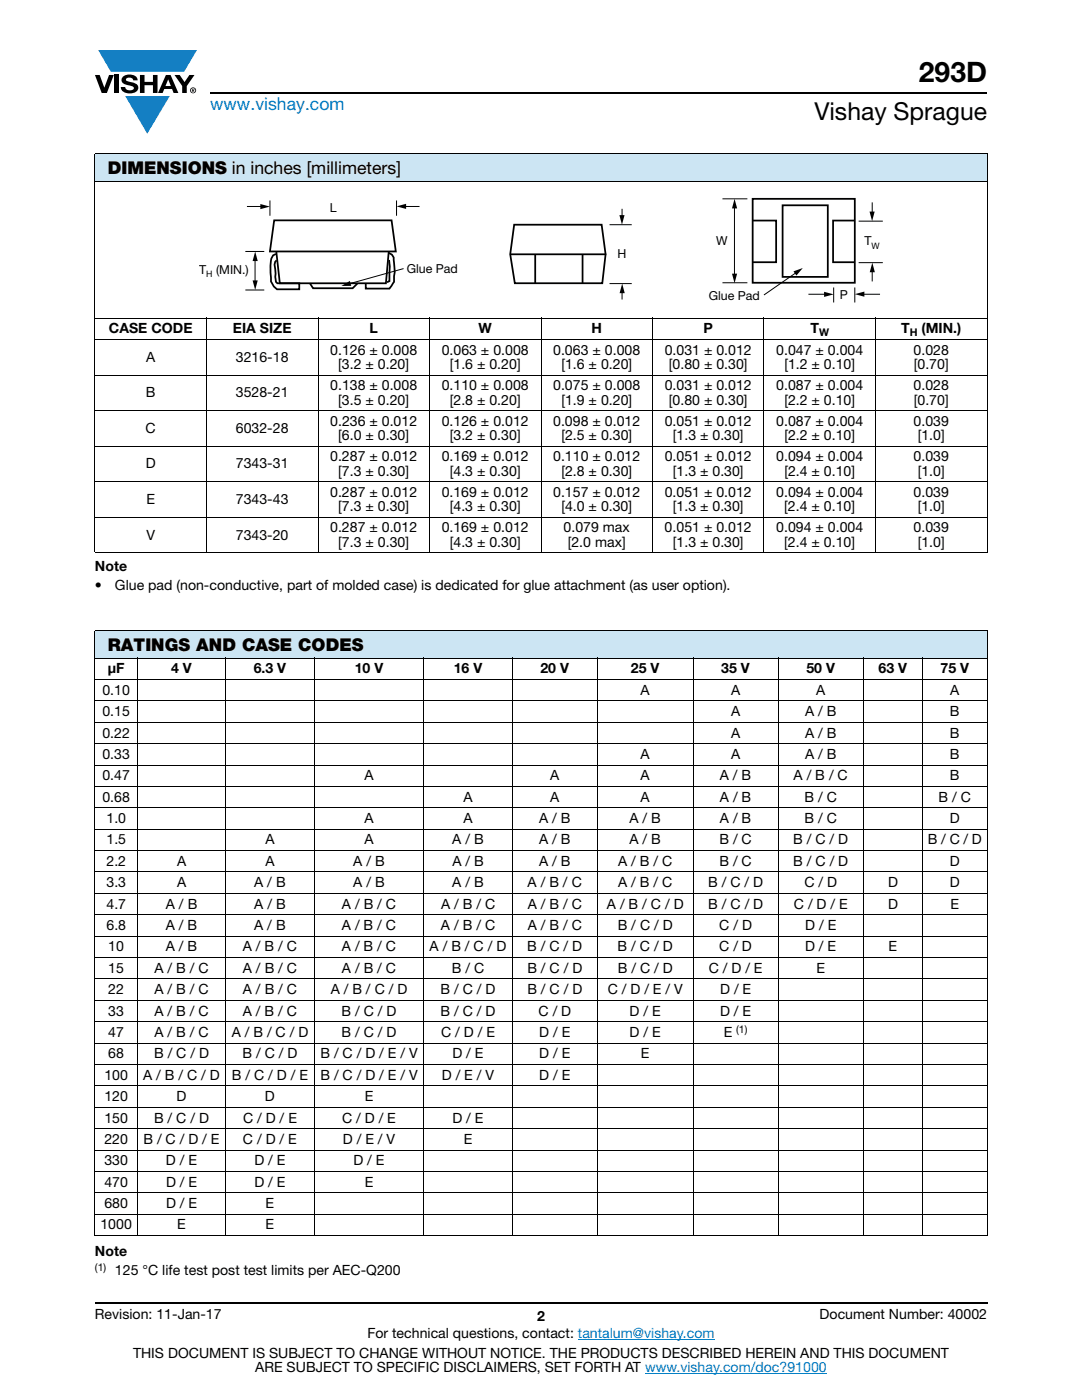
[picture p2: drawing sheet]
<svg xmlns="http://www.w3.org/2000/svg" width="216mm" height="279mm" viewBox="0 0 216 279" stroke-linecap="round" stroke-linejoin="round" font-family="sans-serif">
<defs><g id="words">
<text font-size="5.6" x="183.4" y="16.4">293D</text>
<text font-size="4.9" x="162.5" y="24">Vishay Sprague</text>
<text font-size="3.5" fill="#007ec4" x="42" y="21.9">www.vishay.com</text>
<g font-size="3.5">
<text x="21.5" y="34.8">DIMENSIONS in inches [millimeters]</text>
<text x="21.5" y="129.9">RATINGS AND CASE CODES</text>
</g>
<g font-size="2.8">
<text x="21.7" y="66.5">CASE CODE</text>
<text x="46.5" y="66.5">EIA SIZE</text>
<text x="65.9" y="70.8">0.126 ± 0.008</text>
<text x="73.7" y="66.5">L</text>
<text x="88.1" y="70.8">0.063 ± 0.008</text>
<text x="95.5" y="66.5">W</text>
<text x="110.4" y="70.8">0.063 ± 0.008</text>
<text x="118" y="66.5">H</text>
<text x="132.6" y="70.8">0.031 ± 0.012</text>
<text x="140.4" y="66.5">P</text>
<text x="154.9" y="70.8">0.047 ± 0.004</text>
<text x="161.7" y="66.5">T</text>
<text x="179.8" y="66.5">T</text>
<text x="182.3" y="70.8">0.028</text>
<text x="183.9" y="66.5">(MIN.)</text>
<text x="29.2" y="72.2">A</text>
<text x="47.1" y="72.2">3216-18</text>
<text x="65.9" y="77.9">0.138 ± 0.008</text>
<text x="67.5" y="73.6">[3.2 ± 0.20]</text>
<text x="88.1" y="77.9">0.110 ± 0.008</text>
<text x="89.8" y="73.6">[1.6 ± 0.20]</text>
<text x="110.4" y="77.9">0.075 ± 0.008</text>
<text x="112" y="73.6">[1.6 ± 0.20]</text>
<text x="132.6" y="77.9">0.031 ± 0.012</text>
<text x="133.5" y="73.6">[0.80 ± 0.30]</text>
<text x="154.9" y="77.9">0.087 ± 0.004</text>
<text x="156.5" y="73.6">[1.2 ± 0.10]</text>
<text x="182.3" y="77.9">0.028</text>
<text x="182.4" y="73.6">[0.70]</text>
<text x="29.1" y="79.3">B</text>
<text x="47.1" y="79.3">3528-21</text>
<text x="67.5" y="80.7">[3.5 ± 0.20]</text>
<text x="89.8" y="80.7">[2.8 ± 0.20]</text>
<text x="112" y="80.7">[1.9 ± 0.20]</text>
<text x="133.5" y="80.7">[0.80 ± 0.30]</text>
<text x="156.5" y="80.7">[2.2 ± 0.10]</text>
<text x="182.4" y="80.7">[0.70]</text>
<text x="29.1" y="86.4">C</text>
<text x="47.1" y="86.4">6032-28</text>
<text x="65.9" y="85">0.236 ± 0.012</text>
<text x="67.5" y="87.8">[6.0 ± 0.30]</text>
<text x="88.1" y="85">0.126 ± 0.012</text>
<text x="89.8" y="87.8">[3.2 ± 0.30]</text>
<text x="110.4" y="85">0.098 ± 0.012</text>
<text x="112" y="87.8">[2.5 ± 0.30]</text>
<text x="132.6" y="85">0.051 ± 0.012</text>
<text x="134.3" y="87.8">[1.3 ± 0.30]</text>
<text x="154.9" y="85">0.087 ± 0.004</text>
<text x="156.5" y="87.8">[2.2 ± 0.10]</text>
<text x="182.3" y="85">0.039</text>
<text x="183.1" y="87.8">[1.0]</text>
<text x="29.1" y="93.5">D</text>
<text x="47.1" y="93.5">7343-31</text>
<text x="65.9" y="92.1">0.287 ± 0.012</text>
<text x="67.5" y="94.9">[7.3 ± 0.30]</text>
<text x="88.1" y="92.1">0.169 ± 0.012</text>
<text x="89.8" y="94.9">[4.3 ± 0.30]</text>
<text x="110.4" y="92.1">0.110 ± 0.012</text>
<text x="112" y="94.9">[2.8 ± 0.30]</text>
<text x="132.6" y="92.1">0.051 ± 0.012</text>
<text x="134.3" y="94.9">[1.3 ± 0.30]</text>
<text x="154.9" y="92.1">0.094 ± 0.004</text>
<text x="156.5" y="94.9">[2.4 ± 0.10]</text>
<text x="182.3" y="92.1">0.039</text>
<text x="183.1" y="94.9">[1.0]</text>
<text x="29.2" y="100.6">E</text>
<text x="47.1" y="100.6">7343-43</text>
<text x="65.9" y="99.2">0.287 ± 0.012</text>
<text x="88.1" y="99.2">0.169 ± 0.012</text>
<text x="110.4" y="99.2">0.157 ± 0.012</text>
<text x="132.6" y="99.2">0.051 ± 0.012</text>
<text x="154.9" y="99.2">0.094 ± 0.004</text>
<text x="182.3" y="99.2">0.039</text>
<text x="29.2" y="107.7">V</text>
<text x="47.1" y="107.7">7343-20</text>
<text x="65.9" y="106.3">0.287 ± 0.012</text>
<text x="67.5" y="102">[7.3 ± 0.30]</text>
<text x="88.1" y="106.3">0.169 ± 0.012</text>
<text x="89.8" y="102">[4.3 ± 0.30]</text>
<text x="112" y="102">[4.0 ± 0.30]</text>
<text x="112.5" y="106.3">0.079 max</text>
<text x="132.6" y="106.3">0.051 ± 0.012</text>
<text x="134.3" y="102">[1.3 ± 0.30]</text>
<text x="154.9" y="106.3">0.094 ± 0.004</text>
<text x="156.5" y="102">[2.4 ± 0.10]</text>
<text x="182.3" y="106.3">0.039</text>
<text x="183.1" y="102">[1.0]</text>
<text x="18.9" y="114">Note</text>
<text x="67.5" y="109.1">[7.3 ± 0.30]</text>
<text x="89.8" y="109.1">[4.3 ± 0.30]</text>
<text x="113.3" y="109.1">[2.0 max]</text>
<text x="134.3" y="109.1">[1.3 ± 0.30]</text>
<text x="156.5" y="109.1">[2.4 ± 0.10]</text>
<text x="183.1" y="109.1">[1.0]</text>
<text x="18.9" y="117.8">•</text>
<text x="22.9" y="117.8">Glue pad (non-conductive, part of molded case) is dedicated for glue attachment (as user option).</text>
<text x="21.5" y="134.4">μF</text>
<text x="34.2" y="134.4">4 V</text>
<text x="50.6" y="134.4">6.3 V</text>
<text x="70.8" y="134.4">10 V</text>
<text x="90.5" y="134.4">16 V</text>
<text x="107.8" y="134.4">20 V</text>
<text x="125.9" y="134.4">25 V</text>
<text x="143.9" y="134.4">35 V</text>
<text x="160.9" y="134.4">50 V</text>
<text x="175.3" y="134.4">63 V</text>
<text x="187.7" y="134.4">75 V</text>
<text x="20.4" y="138.6">0.10</text>
<text x="20.4" y="142.9">0.15</text>
<text x="127.8" y="138.6">A</text>
<text x="145.9" y="138.6">A</text>
<text x="145.9" y="142.9">A</text>
<text x="160.6" y="142.9">A / B</text>
<text x="162.9" y="138.6">A</text>
<text x="189.5" y="142.9">B</text>
<text x="189.6" y="138.6">A</text>
<text x="20.4" y="147.2">0.22</text>
<text x="145.9" y="147.2">A</text>
<text x="160.6" y="147.2">A / B</text>
<text x="189.5" y="147.2">B</text>
<text x="20.4" y="151.4">0.33</text>
<text x="20.4" y="155.7">0.47</text>
<text x="72.7" y="155.7">A</text>
<text x="109.8" y="155.7">A</text>
<text x="127.8" y="155.7">A</text>
<text x="127.8" y="151.4">A</text>
<text x="143.7" y="155.7">A / B</text>
<text x="145.9" y="151.4">A</text>
<text x="158.4" y="155.7">A / B / C</text>
<text x="160.6" y="151.4">A / B</text>
<text x="189.5" y="151.4">B</text>
<text x="189.6" y="155.7">B</text>
<text x="20.4" y="160">0.68</text>
<text x="92.5" y="160">A</text>
<text x="109.8" y="160">A</text>
<text x="127.8" y="160">A</text>
<text x="143.7" y="160">A / B</text>
<text x="160.5" y="160">B / C</text>
<text x="187.3" y="160">B / C</text>
<text x="21.2" y="164.3">1.0</text>
<text x="72.7" y="164.3">A</text>
<text x="92.5" y="164.3">A</text>
<text x="107.6" y="164.3">A / B</text>
<text x="125.6" y="164.3">A / B</text>
<text x="143.7" y="164.3">A / B</text>
<text x="160.5" y="164.3">B / C</text>
<text x="189.5" y="164.3">D</text>
<text x="21.2" y="168.5">1.5</text>
<text x="21.2" y="172.8">2.2</text>
<text x="35.3" y="172.8">A</text>
<text x="53" y="168.5">A</text>
<text x="53" y="172.8">A</text>
<text x="70.5" y="172.8">A / B</text>
<text x="72.7" y="168.5">A</text>
<text x="90.3" y="168.5">A / B</text>
<text x="90.3" y="172.8">A / B</text>
<text x="107.6" y="168.5">A / B</text>
<text x="107.6" y="172.8">A / B</text>
<text x="123.3" y="172.8">A / B / C</text>
<text x="125.6" y="168.5">A / B</text>
<text x="143.6" y="168.5">B / C</text>
<text x="143.6" y="172.8">B / C</text>
<text x="158.3" y="168.5">B / C / D</text>
<text x="158.3" y="172.8">B / C / D</text>
<text x="185.2" y="168.5">B / C / D</text>
<text x="189.5" y="172.8">D</text>
<text x="21.2" y="177.1">3.3</text>
<text x="35.3" y="177.1">A</text>
<text x="50.7" y="177.1">A / B</text>
<text x="70.5" y="177.1">A / B</text>
<text x="90.3" y="177.1">A / B</text>
<text x="105.3" y="177.1">A / B / C</text>
<text x="123.3" y="177.1">A / B / C</text>
<text x="141.3" y="177.1">B / C / D</text>
<text x="160.5" y="177.1">C / D</text>
<text x="177.2" y="177.1">D</text>
<text x="189.5" y="177.1">D</text>
<text x="21.2" y="181.3">4.7</text>
<text x="21.2" y="185.6">6.8</text>
<text x="33.1" y="181.3">A / B</text>
<text x="33.1" y="185.6">A / B</text>
<text x="50.7" y="185.6">A / B</text>
<text x="50.7" y="181.3">A / B</text>
<text x="68.2" y="185.6">A / B / C</text>
<text x="68.2" y="181.3">A / B / C</text>
<text x="88" y="185.6">A / B / C</text>
<text x="88" y="181.3">A / B / C</text>
<text x="105.3" y="185.6">A / B / C</text>
<text x="105.3" y="181.3">A / B / C</text>
<text x="121.1" y="181.3">A / B / C / D</text>
<text x="123.3" y="185.6">B / C / D</text>
<text x="141.3" y="181.3">B / C / D</text>
<text x="143.5" y="185.6">C / D</text>
<text x="158.4" y="181.3">C / D / E</text>
<text x="160.7" y="185.6">D / E</text>
<text x="177.2" y="181.3">D</text>
<text x="189.7" y="181.3">E</text>
<text x="21.6" y="189.9">10</text>
<text x="33.1" y="189.9">A / B</text>
<text x="48.5" y="189.9">A / B / C</text>
<text x="68.2" y="189.9">A / B / C</text>
<text x="85.7" y="189.9">A / B / C / D</text>
<text x="105.2" y="189.9">B / C / D</text>
<text x="123.2" y="189.9">B / C / D</text>
<text x="143.5" y="189.9">C / D</text>
<text x="160.6" y="189.9">D / E</text>
<text x="177.3" y="189.9">E</text>
<text x="21.6" y="194.1">15</text>
<text x="30.8" y="194.1">A / B / C</text>
<text x="48.5" y="194.1">A / B / C</text>
<text x="68.2" y="194.1">A / B / C</text>
<text x="90.2" y="194.1">B / C</text>
<text x="105.2" y="194.1">B / C / D</text>
<text x="123.3" y="194.1">B / C / D</text>
<text x="141.4" y="194.1">C / D / E</text>
<text x="162.9" y="194.1">E</text>
<text x="21.6" y="198.4">22</text>
<text x="21.6" y="202.7">33</text>
<text x="30.8" y="202.7">A / B / C</text>
<text x="30.8" y="198.4">A / B / C</text>
<text x="48.5" y="202.7">A / B / C</text>
<text x="48.5" y="198.4">A / B / C</text>
<text x="66" y="198.4">A / B / C / D</text>
<text x="68.1" y="202.7">B / C / D</text>
<text x="87.9" y="202.7">B / C / D</text>
<text x="87.9" y="198.4">B / C / D</text>
<text x="105.2" y="198.4">B / C / D</text>
<text x="107.4" y="202.7">C / D</text>
<text x="121.3" y="198.4">C / D / E / V</text>
<text x="125.6" y="202.7">D / E</text>
<text x="143.7" y="202.7">D / E</text>
<text x="143.7" y="198.4">D / E</text>
<text x="21.6" y="206.9">47</text>
<text x="30.8" y="206.9">A / B / C</text>
<text x="46.2" y="206.9">A / B / C / D</text>
<text x="68.1" y="206.9">B / C / D</text>
<text x="88" y="206.9">C / D / E</text>
<text x="107.6" y="206.9">D / E</text>
<text x="125.6" y="206.9">D / E</text>
<text x="144.4" y="206.9">E</text>
<text x="20.8" y="215.5">100</text>
<text x="21.6" y="211.2">68</text>
<text x="28.6" y="215.5">A / B / C / D</text>
<text x="30.8" y="211.2">B / C / D</text>
<text x="46.3" y="215.5">B / C / D / E</text>
<text x="48.4" y="211.2">B / C / D</text>
<text x="63.9" y="215.5">B / C / D / E / V</text>
<text x="63.9" y="211.2">B / C / D / E / V</text>
<text x="88.2" y="215.5">D / E / V</text>
<text x="90.3" y="211.2">D / E</text>
<text x="107.6" y="215.5">D / E</text>
<text x="107.6" y="211.2">D / E</text>
<text x="127.9" y="211.2">E</text>
<text x="20.8" y="219.8">120</text>
<text x="35.2" y="219.8">D</text>
<text x="52.9" y="219.8">D</text>
<text x="72.8" y="219.8">E</text>
<text x="20.8" y="224">150</text>
<text x="30.7" y="224">B / C / D</text>
<text x="48.5" y="224">C / D / E</text>
<text x="68.2" y="224">C / D / E</text>
<text x="90.3" y="224">D / E</text>
<text x="20.8" y="228.3">220</text>
<text x="20.8" y="232.6">330</text>
<text x="28.6" y="228.3">B / C / D / E</text>
<text x="33.1" y="232.6">D / E</text>
<text x="48.5" y="228.3">C / D / E</text>
<text x="50.8" y="232.6">D / E</text>
<text x="68.4" y="228.3">D / E / V</text>
<text x="70.5" y="232.6">D / E</text>
<text x="92.5" y="228.3">E</text>
<text x="20.8" y="236.8">470</text>
<text x="33.1" y="236.8">D / E</text>
<text x="50.8" y="236.8">D / E</text>
<text x="72.8" y="236.8">E</text>
<text x="20" y="245.4">1000</text>
<text x="20.8" y="241.1">680</text>
<text x="33.1" y="241.1">D / E</text>
<text x="35.4" y="245.4">E</text>
<text x="53" y="245.4">E</text>
<text x="53" y="241.1">E</text>
<text x="18.9" y="250.6">Note</text>
<text x="22.9" y="254.5">125 °C life test post test limits per AEC-Q200</text>
<text x="18.9" y="263.3">Revision: 11-Jan-17</text>
<text x="107.2" y="263.6">2</text>
<text x="163.6" y="263.3">Document Number: 40002</text>
<text x="73.3" y="267.1">For technical questions, contact: tantalum@vishay.com</text>
<text x="26.5" y="271">THIS DOCUMENT IS SUBJECT TO CHANGE WITHOUT NOTICE. THE PRODUCTS DESCRIBED HEREIN AND THIS DOCUMENT</text>
<text x="50.9" y="273.8">ARE SUBJECT TO SPECIFIC DISCLAIMERS, SET FORTH AT www.vishay.com/doc?91000</text>
</g>
<g font-size="2.5">
<text x="65.8" y="42.3">L</text>
<text x="123.2" y="51.5">H</text>
<text x="142.9" y="48.8">W</text>
<text x="172.5" y="48.9">T</text>
<text x="39.7" y="54.7">T</text>
<text x="43.1" y="54.7">(MIN.)</text>
<text x="81.2" y="54.5">Glue Pad</text>
<text x="141.4" y="59.8">Glue Pad</text>
<text x="167.6" y="59.7">P</text>
</g>
<g font-size="2.1">
<text x="163.4" y="67.1">W</text>
<text x="181.5" y="67.1">H</text>
<text x="146.9" y="206.1">(1)</text>
<text x="18.9" y="253.6">(1)</text>
</g>
<g font-size="1.8">
<text x="173.9" y="49.6">W</text>
<text x="41.2" y="55.4">H</text>
</g>
</g></defs>
<g fill="#147fc3">
<path d="M19.6 10h19.7l-2.6 4.3h-1.1h-13.5z"/>
<path d="M25 19.2h8.9l-4.5 7.5z"/>
</g>
<g fill="#000">
<path d="M18.9 15h1l.9 2.5 1-2.5h.9l-1.4 3.6h-1zM22.9 15h.9v3.6h-.9zM24.6 15.3a2.1 2.1 0 0 1 2.8 .3l.1 .4h-.9a.79 .79 0 0 0-.7-.5 .79 .79 0 0 0-.8 .4l.3 .3 1 .2a1.08 1.08 0 0 1 1.2 1 1.08 1.08 0 0 1-1.1 1.2 1.73 1.73 0 0 1-2.4-1.2h.9a.96 .96 0 0 0 .8 .6 .96 .96 0 0 0 .9-.4 1.31 1.31 0 0 0-1.2-.6 1.03 1.03 0 0 1-1.1-.6 1.03 1.03 0 0 1 .2-1.1zM27.9 15h.9v1.3h1.7v-1.3h.9v3.6h-.9v-1.6h-1.7v1.6h-.9zM34.8 15h1.1l.9 1.4 1-1.4h1l-1.5 2.2v1.4h-.9v-1.4z"/>
<path d="M33.6 15.9l.5 1.3h-1.1zM33.1 15l-1.6 3.6h1l.3-.8h1.5l.3 .8h1l-1.6-3.6z"/>
<path d="M38.4 17.8h.2v.2h-.2zM38.3 17.7v.7h.1v-.3l.4 .3-.2-.3 .2-.2-.1-.2z"/>
<path d="M38.1 18a.46 .46 0 0 1 .9 0 .46 .46 0 0 1-.9 0zM37.9 18a.6 .6 0 0 0 1.2 0 .6 .6 0 0 0-1.2 0z"/>
</g>
<path d="M42 18.6h155M18.9 260h178.1" fill="none" stroke="#000" stroke-width=".36"/>
<path d="M115.3 267.3h27.3M128.7 274h36.3" fill="none" stroke="#007ec4" stroke-width=".2"/>
<g fill="#cce5f3">
<path d="M18.9 30.7h178.1v5.5h-178.1z"/>
<path d="M18.9 125.8h178.1v5.5h-178.1z"/>
</g>
<g fill="none" stroke="#000" stroke-width=".2">
<path d="M18.9 30.7h178.1M18.9 36.2h178.1M18.9 30.8v79.4M197 30.8v79.4M18.9 63.5h178.1M18.9 67.8h178.1M18.9 74.8h178.1M41.2 63.4v47M63.5 63.4v47M85.7 63.4v47M107.9 63.4v47M130.2 63.4v47"/>
<path d="M152.4 63.4v47M174.7 63.4v47M18.9 81.9h178.1M18.9 89h178.1M18.9 96.1h178.1M18.9 103.2h178.1M18.9 110.3h178.1M18.9 125.8h178.1M18.9 131.3h178.1M18.9 135.6h178.1M18.9 139.9h178.1M18.9 125.9v120.6"/>
<path d="M27.4 131.3v115.4M45 131.3v115.4M62.7 131.3v115.4M84.6 131.3v115.4M102.2 131.3v115.4M119.2 131.3v115.4M138.3 131.3v115.4M155.3 131.3v115.4M172.3 131.3v115.4M184.1 131.3v115.4M197 125.9v120.6M18.9 144.1h178.1"/>
<path d="M18.9 148.4h178.1M18.9 152.7h178.1M18.9 157h178.1M18.9 161.2h178.1M18.9 165.5h178.1M18.9 169.8h178.1M18.9 174h178.1M18.9 178.3h178.1M18.9 182.6h178.1M18.9 186.8h178.1M18.9 191.1h178.1M18.9 195.4h178.1"/>
<path d="M18.9 199.6h178.1M18.9 203.9h178.1M18.9 208.2h178.1M18.9 212.4h178.1M18.9 216.7h178.1M18.9 221h178.1M18.9 225.3h178.1M18.9 229.5h178.1M18.9 233.8h178.1M18.9 238.1h178.1M18.9 242.3h178.1M18.9 246.6h178.1"/>
</g>
<path d="M39.8 39.5h136.3v20.9h-136.3z" fill="#fff"/>
<g fill="none" stroke="#000" stroke-width=".35">
<path d="M150.2 39.7h20.4v16.7h-20.4zM54.7 44h23.4l.9 6.2h-25.1zM55.1 50.7a2 2 0 0 0-1.1 2.2l.1 2.5a2.71 2.71 0 0 0 1.2 2.3h4.4v-1.2h-4.4l-.2-.2-.3-3.5 .1-.6 .3-.3M55.1 50.2l.7 6.3h21.2l.6-6.3M61.8 56.5l.7 1h7.9l1-1M77.6 50.5l.6 .3 .4 .6 .2 2.9-.2 2-.9 1.3h-4.7v-1.1M77.6 51.9l.2 1.2-.1 3-.5 .2M101.8 50.8h19.2M102.6 44.8h17.4l.8 6-.6 5.7h-17.5l-.9-5.7zM106.8 50.8v5.7M116.2 50.8v5.7M150.2 44h4.7v8.3h-4.7"/>
<path d="M156.2 41h9v14.3h-9zM170.6 44h-4.4v8.3h4.4"/>
</g>
<g fill="none" stroke="#000" stroke-width=".2">
<path d="M144.2 39.7h4.9M49 50.2h3.7M49 57.9h3.7M49.3 41.2h3M50.9 51.7v4.6M53.9 40v3.1M79.1 40v3.1M80.5 53.6l-10.9 3.1M80.7 41.2h3M121.6 44.8h4.5M121.6 56.6h4.5M124.1 41.7v1.6"/>
<path d="M124.1 58.2v1.6M144.2 56.4h4.9M146.6 41.2v13.8M158.9 54.4l-6.5 4.5M161.3 58.7h3.5M166.3 57.4v3M170.6 57.4v3M171.3 44.1h4.9M171.3 52.4h4.9M172.1 58.7h3.5M174 54v2.2M174 40.4v2.2"/>
</g>
<g fill="#000">
<path d="M50.9 50.2l.5 1.9h-1zM50.4 56h1l-.5 1.9zM52 40.7l1.9 .5-1.9 .5zM68.1 57.1l1.7-1 .3 1zM79.1 41.2l1.9-.5v1zM124.1 56.6l.6 1.9h-1.1zM123.6 42.9h1l-.5 1.9zM146.6 39.7l.5 1.9h-1zM146.1 54.6h1l-.5 1.9zM158.3 54.2l1.9-.7-1.3 1.5zM164.4 58.2l1.9 .5-1.9 .6zM170.6 58.7l1.9-.5v1z"/>
<path d="M174.1 52.4l.5 1.9h-1.1zM173.5 42.2h1l-.5 1.9z"/>
</g>
<use href="#words"/>
</svg>
